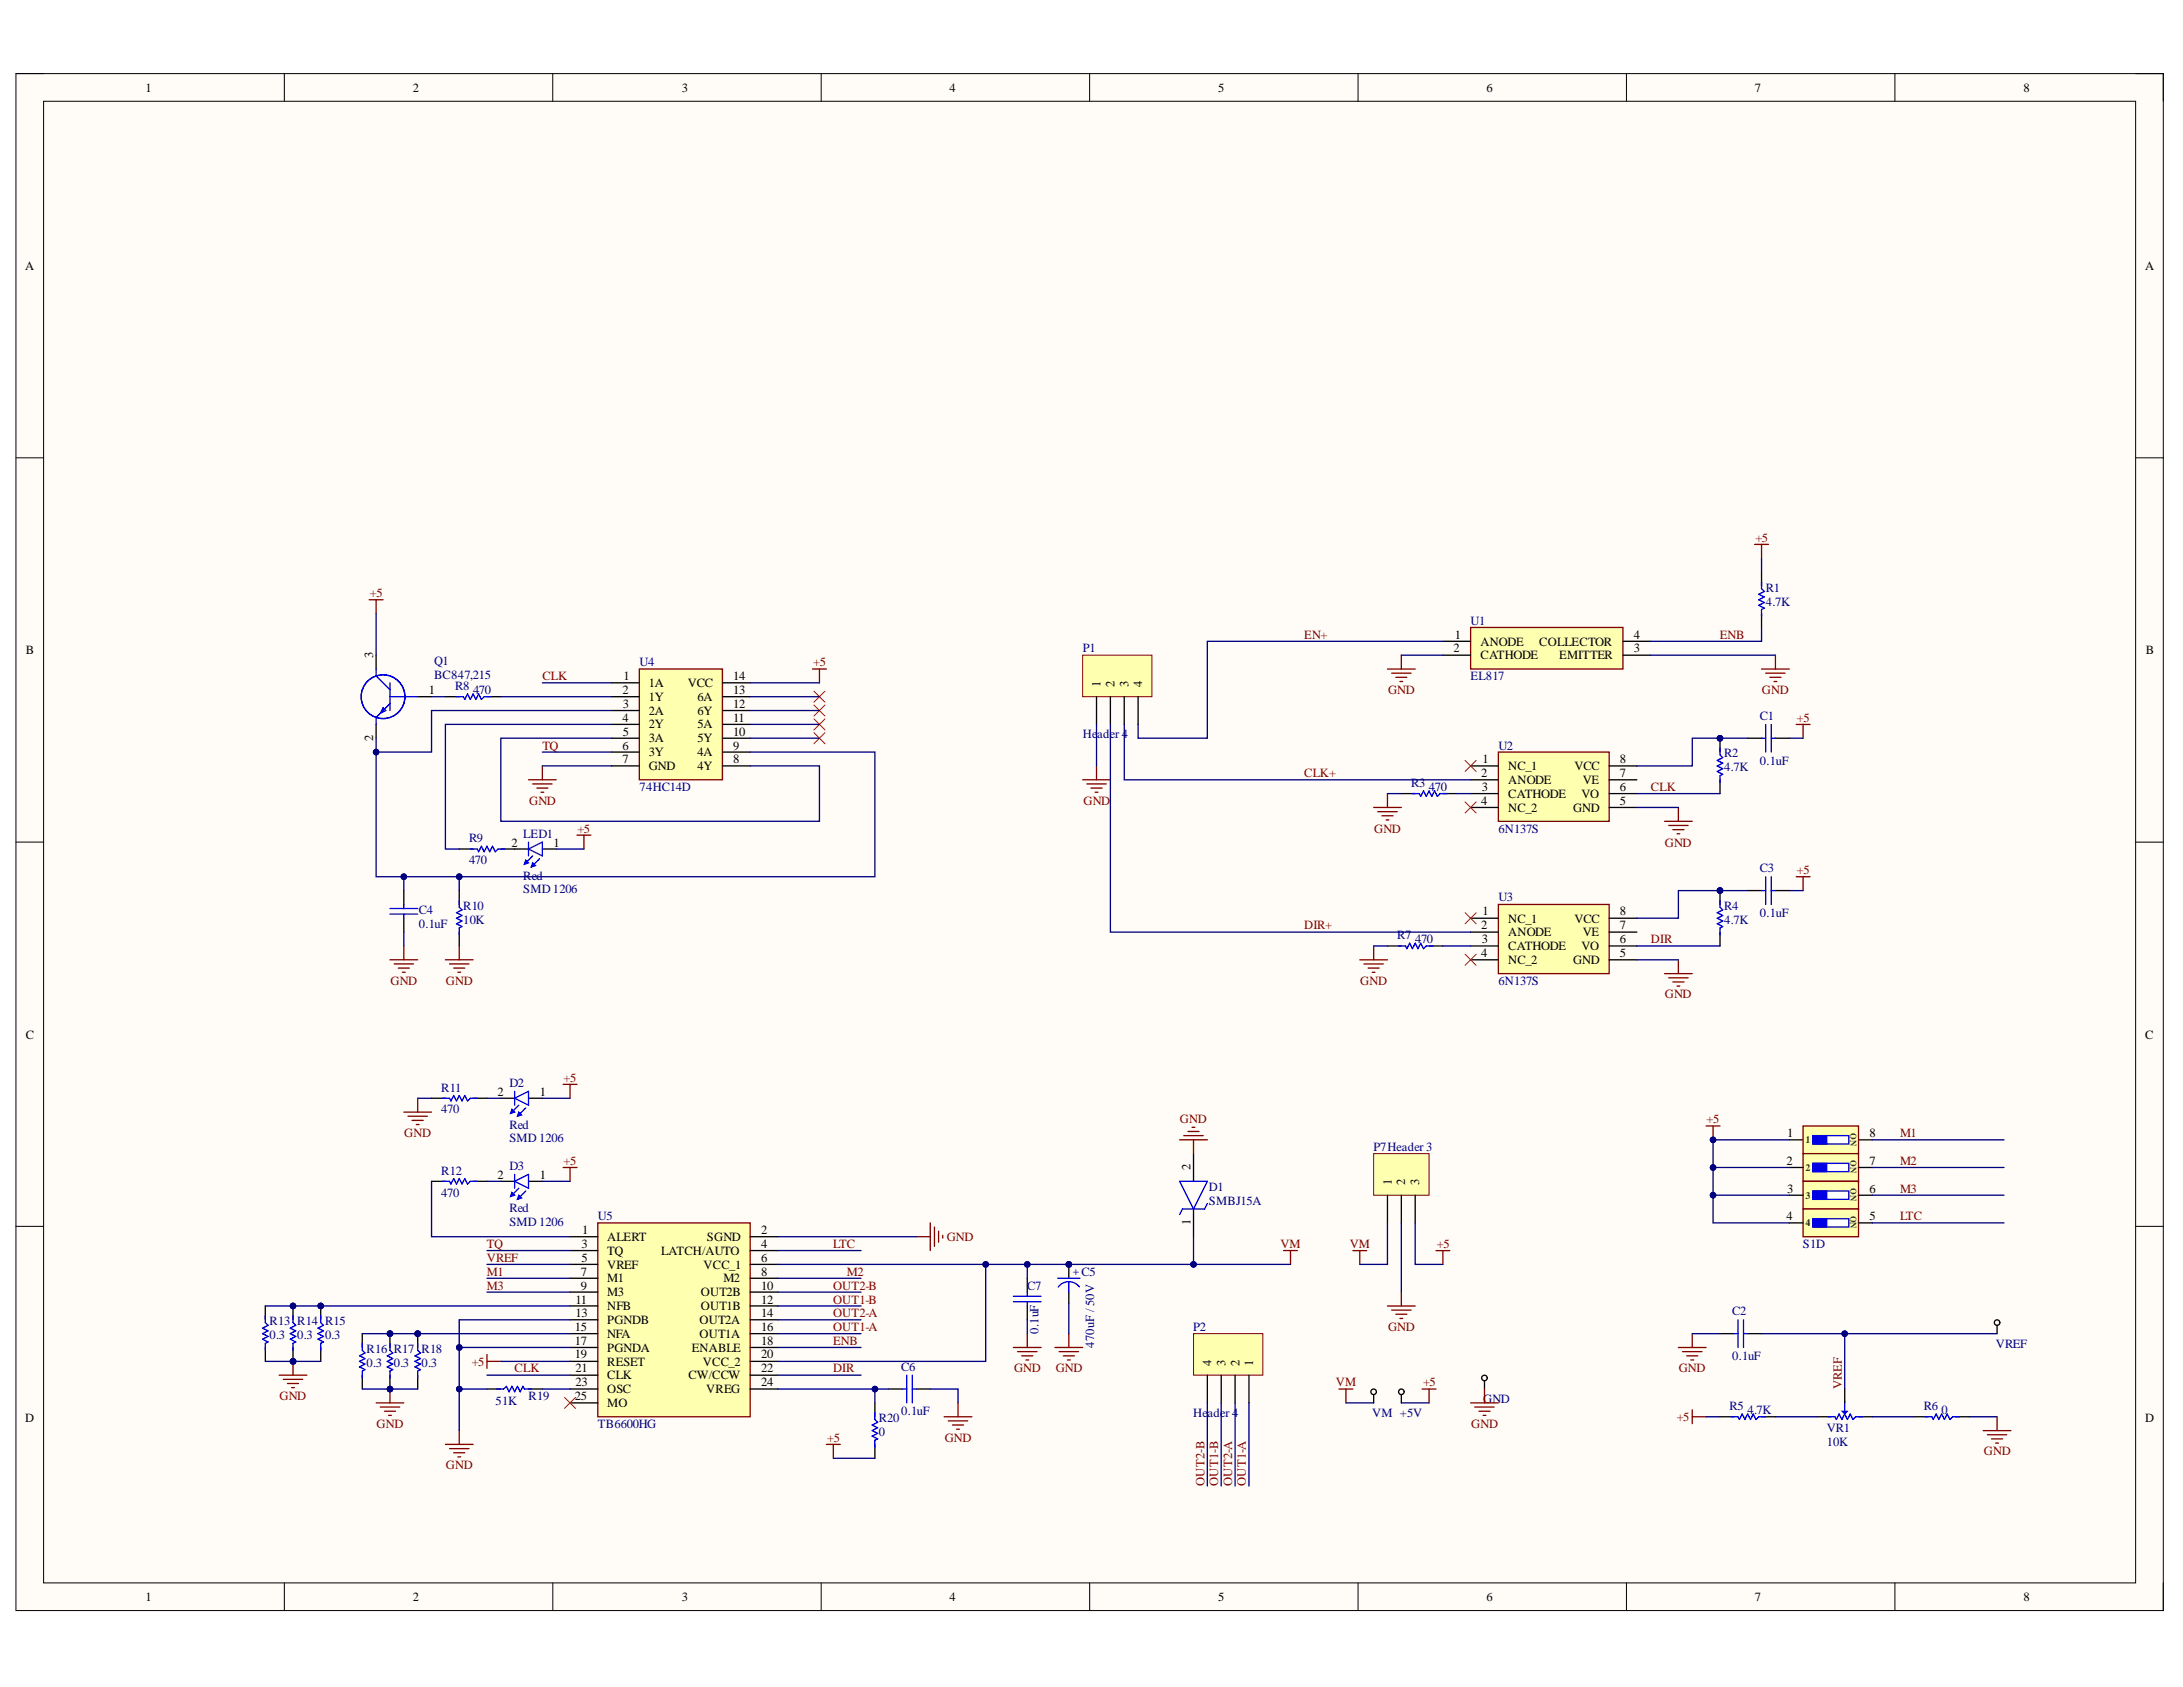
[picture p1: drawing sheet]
<svg xmlns="http://www.w3.org/2000/svg" width="279mm" height="216mm" viewBox="0 0 279 216" stroke-linecap="round" stroke-linejoin="round" font-family="sans-serif">
<defs><g id="words">
<g font-size="1.6">
<text x="18.6" y="11.8">1</text>
<text x="52.8" y="11.8">2</text>
<text x="87.3" y="11.8">3</text>
<text x="121.5" y="11.8">4</text>
<text x="155.9" y="11.8">5</text>
<text x="190.3" y="11.8">6</text>
<text x="224.6" y="11.8">7</text>
<text x="259" y="11.8">8</text>
<text x="3.2" y="34.6">A</text>
<text x="274.6" y="34.6">A</text>
<text x="3.3" y="83.8">B</text>
<text x="186" y="83.5">2</text>
<text x="186.2" y="81.7">1</text>
<text x="189.5" y="82.7">ANODE</text>
<text x="197" y="82.7">COLLECTOR</text>
<text x="209.1" y="81.7">4</text>
<text x="209.1" y="83.5">3</text>
<text x="274.6" y="83.8">B</text>
<text x="47.8" y="84.2" transform="rotate(-90 47.8 84.2)">3</text>
<text x="54.9" y="88.8">1</text>
<text x="79.7" y="88.8">2</text>
<text x="79.8" y="87">1</text>
<text x="83" y="87.9">1A</text>
<text x="83" y="89.7">1Y</text>
<text x="88" y="87.9">VCC</text>
<text x="89.3" y="89.7">6A</text>
<text x="93.9" y="87">14</text>
<text x="93.9" y="88.8">13</text>
<text x="140.9" y="87.9" transform="rotate(-90 140.9 87.9)">1</text>
<text x="142.6" y="87.9" transform="rotate(-90 142.6 87.9)">2</text>
<text x="144.4" y="87.9" transform="rotate(-90 144.4 87.9)">3</text>
<text x="146.2" y="87.9" transform="rotate(-90 146.2 87.9)">4</text>
<text x="189.5" y="84.3">CATHODE</text>
<text x="199.6" y="84.3">EMITTER</text>
<text x="47.8" y="94.8" transform="rotate(-90 47.8 94.8)">2</text>
<text x="79.7" y="92.4">4</text>
<text x="79.7" y="95.9">6</text>
<text x="79.7" y="90.6">3</text>
<text x="79.7" y="94.1">5</text>
<text x="83" y="91.4">2A</text>
<text x="83" y="93.2">2Y</text>
<text x="83" y="95">3A</text>
<text x="89.3" y="91.4">6Y</text>
<text x="89.3" y="93.2">5A</text>
<text x="89.3" y="95">5Y</text>
<text x="93.9" y="90.6">12</text>
<text x="93.9" y="92.4">11</text>
<text x="93.9" y="94.1">10</text>
<text x="93.9" y="95.9">9</text>
<text x="79.7" y="97.7">7</text>
<text x="83" y="96.8">3Y</text>
<text x="83" y="98.5">GND</text>
<text x="89.3" y="96.8">4A</text>
<text x="89.3" y="98.5">4Y</text>
<text x="93.9" y="97.7">8</text>
<text x="189.6" y="99.5">2</text>
<text x="189.7" y="101.2">3</text>
<text x="189.7" y="97.7">1</text>
<text x="193" y="98.5">NC_1</text>
<text x="193" y="100.3">ANODE</text>
<text x="201.5" y="98.5">VCC</text>
<text x="202.6" y="100.3">VE</text>
<text x="207.3" y="97.7">8</text>
<text x="207.3" y="99.5">7</text>
<text x="207.3" y="101.2">6</text>
<text x="189.6" y="103">4</text>
<text x="193" y="102.1">CATHODE</text>
<text x="193" y="103.9">NC_2</text>
<text x="201.3" y="103.9">GND</text>
<text x="202.4" y="102.1">VO</text>
<text x="207.3" y="103">5</text>
<text x="65.4" y="108.3">2</text>
<text x="70.9" y="108.3">1</text>
<text x="189.6" y="118.9">2</text>
<text x="189.7" y="117.1">1</text>
<text x="193" y="118.1">NC_1</text>
<text x="193" y="119.8">ANODE</text>
<text x="201.5" y="118.1">VCC</text>
<text x="202.6" y="119.8">VE</text>
<text x="207.3" y="117.1">8</text>
<text x="207.3" y="118.9">7</text>
<text x="189.6" y="122.5">4</text>
<text x="189.7" y="120.7">3</text>
<text x="193" y="121.6">CATHODE</text>
<text x="193" y="123.4">NC_2</text>
<text x="201.3" y="123.4">GND</text>
<text x="202.4" y="121.6">VO</text>
<text x="207.3" y="120.7">6</text>
<text x="207.3" y="122.5">5</text>
<text x="3.3" y="132.9">C</text>
<text x="274.6" y="132.9">C</text>
<text x="63.7" y="140.2">2</text>
<text x="69.1" y="140.2">1</text>
<text x="152.4" y="149.8" transform="rotate(-90 152.4 149.8)">2</text>
<text x="228.6" y="149.1">2</text>
<text x="228.7" y="145.5">1</text>
<text x="239.3" y="145.5">8</text>
<text x="239.3" y="149.1">7</text>
<text x="63.7" y="150.9">2</text>
<text x="69.1" y="150.9">1</text>
<text x="178.2" y="151.7" transform="rotate(-90 178.2 151.7)">1</text>
<text x="179.9" y="151.7" transform="rotate(-90 179.9 151.7)">2</text>
<text x="181.6" y="151.7" transform="rotate(-90 181.6 151.7)">3</text>
<text x="228.7" y="152.6">3</text>
<text x="239.3" y="152.6">6</text>
<text x="74.4" y="159.7">3</text>
<text x="74.4" y="161.5">5</text>
<text x="74.5" y="157.9">1</text>
<text x="77.7" y="158.8">ALERT</text>
<text x="77.7" y="160.6">TQ</text>
<text x="84.6" y="160.6">LATCH/AUTO</text>
<text x="90.5" y="158.8">SGND</text>
<text x="97.4" y="157.9">2</text>
<text x="97.4" y="159.7">4</text>
<text x="97.4" y="161.5">6</text>
<text x="152.4" y="156.8" transform="rotate(-90 152.4 156.8)">1</text>
<text x="228.6" y="156.2">4</text>
<text x="239.3" y="156.2">5</text>
<text x="73.6" y="166.8">11</text>
<text x="74.3" y="163.3">7</text>
<text x="74.3" y="165">9</text>
<text x="77.7" y="162.3">VREF</text>
<text x="77.7" y="164.1">M1</text>
<text x="77.7" y="165.9">M3</text>
<text x="77.7" y="167.7">NFB</text>
<text x="89.7" y="165.9">OUT2B</text>
<text x="89.7" y="167.7">OUT1B</text>
<text x="90.1" y="162.3">VCC_1</text>
<text x="92.6" y="164.1">M2</text>
<text x="97.4" y="163.3">8</text>
<text x="97.4" y="165">10</text>
<text x="97.4" y="166.8">12</text>
<text x="73.6" y="170.4">15</text>
<text x="73.6" y="172.1">17</text>
<text x="73.6" y="173.8">19</text>
<text x="73.6" y="168.6">13</text>
<text x="77.7" y="169.4">PGNDB</text>
<text x="77.7" y="171.2">NFA</text>
<text x="77.7" y="173">PGNDA</text>
<text x="88.5" y="173">ENABLE</text>
<text x="89.5" y="169.4">OUT2A</text>
<text x="89.5" y="171.2">OUT1A</text>
<text x="97.4" y="168.6">14</text>
<text x="97.4" y="170.4">16</text>
<text x="97.4" y="172.1">18</text>
<text x="97.4" y="173.8">20</text>
<text x="73.6" y="179.2">25</text>
<text x="73.6" y="175.6">21</text>
<text x="73.6" y="177.4">23</text>
<text x="77.7" y="174.8">RESET</text>
<text x="77.7" y="176.5">CLK</text>
<text x="77.7" y="178.3">OSC</text>
<text x="88.1" y="176.5">CW/CCW</text>
<text x="90" y="174.8">VCC_2</text>
<text x="90.4" y="178.3">VREG</text>
<text x="97.4" y="175.6">22</text>
<text x="97.4" y="177.4">24</text>
<text x="155.1" y="174.8" transform="rotate(-90 155.1 174.8)">4</text>
<text x="156.9" y="174.8" transform="rotate(-90 156.9 174.8)">3</text>
<text x="158.6" y="174.8" transform="rotate(-90 158.6 174.8)">2</text>
<text x="160.4" y="174.8" transform="rotate(-90 160.4 174.8)">1</text>
<text x="3.2" y="182">D</text>
<text x="77.7" y="180.1">MO</text>
<text x="274.6" y="182">D</text>
<text x="18.6" y="204.9">1</text>
<text x="52.8" y="204.9">2</text>
<text x="87.3" y="204.9">3</text>
<text x="121.5" y="204.9">4</text>
<text x="155.9" y="204.9">5</text>
<text x="190.3" y="204.9">6</text>
<text x="224.6" y="204.9">7</text>
<text x="259" y="204.9">8</text>
</g>
<g font-size="1.6" fill="#800000">
<text x="224.7" y="69.3">+5</text>
<text x="47.4" y="76.4">+5</text>
<text x="166.9" y="81.7">EN+</text>
<text x="220.1" y="81.7">ENB</text>
<text x="69.4" y="87">CLK</text>
<text x="104.1" y="85.3">+5</text>
<text x="177.7" y="88.8">GND</text>
<text x="225.5" y="88.8">GND</text>
<text x="69.4" y="95.9">TQ</text>
<text x="230" y="92.4">+5</text>
<text x="166.9" y="99.5">CLK+</text>
<text x="211.3" y="101.2">CLK</text>
<text x="67.7" y="103">GND</text>
<text x="73.9" y="106.6">+5</text>
<text x="138.7" y="103">GND</text>
<text x="175.9" y="106.6">GND</text>
<text x="213.1" y="108.3">GND</text>
<text x="230" y="111.9">+5</text>
<text x="166.9" y="118.9">DIR+</text>
<text x="211.3" y="120.7">DIR</text>
<text x="50" y="126">GND</text>
<text x="57.1" y="126">GND</text>
<text x="174.1" y="126">GND</text>
<text x="213.1" y="127.8">GND</text>
<text x="72.1" y="138.4">+5</text>
<text x="151" y="143.8">GND</text>
<text x="218.4" y="143.8">+5</text>
<text x="51.7" y="145.5">GND</text>
<text x="72.1" y="149.1">+5</text>
<text x="243.2" y="145.5">M1</text>
<text x="243.2" y="149.1">M2</text>
<text x="243.2" y="152.6">M3</text>
<text x="62.3" y="159.7">TQ</text>
<text x="62.3" y="161.5">VREF</text>
<text x="106.6" y="159.7">LTC</text>
<text x="121.2" y="158.8">GND</text>
<text x="163.9" y="159.7">VM</text>
<text x="172.7" y="159.7">VM</text>
<text x="183.9" y="159.7">+5</text>
<text x="243.2" y="156.2">LTC</text>
<text x="62.3" y="163.3">M1</text>
<text x="62.3" y="165">M3</text>
<text x="106.6" y="166.8">OUT1-B</text>
<text x="106.6" y="165">OUT2-B</text>
<text x="108.4" y="163.3">M2</text>
<text x="106.6" y="172.1">ENB</text>
<text x="106.6" y="170.4">OUT1-A</text>
<text x="106.6" y="168.6">OUT2-A</text>
<text x="177.7" y="170.4">GND</text>
<text x="35.8" y="179.2">GND</text>
<text x="60.4" y="174.8">+5</text>
<text x="65.9" y="175.6">CLK</text>
<text x="106.6" y="175.6">DIR</text>
<text x="129.8" y="175.6">GND</text>
<text x="135.1" y="175.6">GND</text>
<text x="171" y="177.4">VM</text>
<text x="182.1" y="177.4">+5</text>
<text x="214.9" y="175.6">GND</text>
<text x="235.7" y="177.7" transform="rotate(-90 235.7 177.7)">VREF</text>
<text x="48.2" y="182.7">GND</text>
<text x="105.9" y="184.5">+5</text>
<text x="120.9" y="184.5">GND</text>
<text x="188.3" y="182.7">GND</text>
<text x="214.6" y="181.9">+5</text>
<text x="57.1" y="188">GND</text>
<text x="154.1" y="190.1" transform="rotate(-90 154.1 190.1)">OUT2-B</text>
<text x="155.9" y="190.1" transform="rotate(-90 155.9 190.1)">OUT1-B</text>
<text x="157.7" y="190.1" transform="rotate(-90 157.7 190.1)">OUT2-A</text>
<text x="159.5" y="190.1" transform="rotate(-90 159.5 190.1)">OUT1-A</text>
<text x="253.9" y="186.3">GND</text>
</g>
<g font-size="1.6" fill="#000080">
<text x="226" y="77.5">4.7K</text>
<text x="226" y="75.7">R1</text>
<text x="138.6" y="83.5">P1</text>
<text x="188.2" y="80">U1</text>
<text x="55.6" y="85.1">Q1</text>
<text x="55.6" y="86.9">BC847,215</text>
<text x="58.3" y="88.3">R8</text>
<text x="60.5" y="88.8">470</text>
<text x="81.9" y="85.3">U4</text>
<text x="188.2" y="87">EL817</text>
<text x="138.6" y="94.5">He</text>
<text x="140.4" y="94.5">ader 4</text>
<text x="191.8" y="95.9">U2</text>
<text x="225.3" y="92.2">C1</text>
<text x="81.9" y="101.2">74HC14D</text>
<text x="180.6" y="100.7">R3</text>
<text x="182.9" y="101.2">470</text>
<text x="220.7" y="98.7">4.7K</text>
<text x="220.7" y="96.9">R2</text>
<text x="225.3" y="97.9">0.1uF</text>
<text x="60" y="107.8">R9</text>
<text x="67" y="107.2">LED1</text>
<text x="191.8" y="106.6">6N137S</text>
<text x="60" y="110.6">470</text>
<text x="67" y="112.6">Red</text>
<text x="225.3" y="111.6">C3</text>
<text x="53.6" y="118.7">0.1uF</text>
<text x="53.6" y="117">C4</text>
<text x="59.3" y="118.2">10K</text>
<text x="59.3" y="116.5">R10</text>
<text x="67" y="114.3">SMD1206</text>
<text x="191.8" y="115.4">U3</text>
<text x="220.7" y="118.2">4.7K</text>
<text x="220.7" y="116.5">R4</text>
<text x="225.3" y="117.4">0.1uF</text>
<text x="178.8" y="120.2">R7</text>
<text x="181.1" y="120.7">470</text>
<text x="191.8" y="126">6N137S</text>
<text x="56.5" y="142.5">470</text>
<text x="56.5" y="139.7">R11</text>
<text x="65.2" y="139.1">D2</text>
<text x="65.2" y="149.8">D3</text>
<text x="65.2" y="144.4">Red</text>
<text x="65.2" y="146.2">SMD1206</text>
<text x="175.8" y="147.3">P7Header 3</text>
<text x="230.8" y="149.1">S1A</text>
<text x="56.5" y="153.1">470</text>
<text x="56.5" y="150.3">R12</text>
<text x="65.2" y="155.1">Red</text>
<text x="154.7" y="152.5">D1</text>
<text x="154.7" y="154.2">SMBJ15A</text>
<text x="230.8" y="152.6">S1B</text>
<text x="65.2" y="156.9">SMD1206</text>
<text x="76.5" y="156.2">U5</text>
<text x="230.8" y="156.2">S1C</text>
<text x="230.8" y="159.7">S1D</text>
<text x="131.5" y="165">C7</text>
<text x="34.5" y="171.4">0.3</text>
<text x="34.5" y="169.6">R13 R14 R15</text>
<text x="38.1" y="171.4">0.3</text>
<text x="41.6" y="171.4">0.3</text>
<text x="46.9" y="173.2">R16 R17 R18</text>
<text x="132.9" y="170.7" transform="rotate(-90 132.9 170.7)">0.1uF</text>
<text x="140" y="172.5" transform="rotate(-90 140 172.5)">470uF / 50V</text>
<text x="152.7" y="170.4">P2</text>
<text x="221.7" y="168.3">C2</text>
<text x="255.4" y="172.5">VREF</text>
<text x="46.9" y="174.9">0.3</text>
<text x="50.4" y="174.9">0.3</text>
<text x="53.9" y="174.9">0.3</text>
<text x="63.4" y="179.8">51K</text>
<text x="67.6" y="179.2">R19</text>
<text x="115.3" y="175.4">C6</text>
<text x="189.8" y="179.6">GND</text>
<text x="221.7" y="174.1">0.1uF</text>
<text x="76.5" y="182.7">TB6600HG</text>
<text x="112.5" y="183.8">0</text>
<text x="112.5" y="182">R20</text>
<text x="115.3" y="181.1">0.1uF</text>
<text x="152.7" y="181.4">He</text>
<text x="154.6" y="181.4">ader 4</text>
<text x="175.6" y="181.4">VM +5V</text>
<text x="221.4" y="180.4">R5</text>
<text x="223.7" y="180.9">4.7K</text>
<text x="233.8" y="185.1">10K</text>
<text x="233.8" y="183.3">VR1</text>
<text x="246.2" y="180.4">R6</text>
<text x="248.5" y="180.9">0</text>
</g>
<text font-size="1.4" fill="#00f" x="137.3" y="163.2">+ C5</text>
<g font-size="1.3" fill="#008000">
<text x="231.1" y="146.3">1</text>
<text x="231.1" y="149.8">2</text>
<text x="231.1" y="153.4">3</text>
<text x="231.1" y="156.9">4</text>
</g>
<g font-size="1.1" fill="#008000">
<text x="236.8" y="145" transform="rotate(90 236.8 145)">ON</text>
<text x="236.8" y="148.5" transform="rotate(90 236.8 148.5)">ON</text>
<text x="236.8" y="152" transform="rotate(90 236.8 152)">ON</text>
<text x="236.8" y="155.6" transform="rotate(90 236.8 155.6)">ON</text>
</g>
</g></defs>
<path d="M2 9.4h274.9v196.7h-274.9z" fill-rule="evenodd" fill="#fffcf8"/>
<path d="M2 9.4h274.9v196.7h-274.9z" fill="none" stroke="#000" stroke-width=".13"/>
<path d="M5.6 13h267.7v189.6h-267.7z" fill-rule="evenodd" fill="#fffcf8"/>
<g fill="none" stroke="#000" stroke-width=".13">
<path d="M2 9.4h3.6M5.6 13h267.7v189.6h-267.7zM36.4 9.4v3.6M70.7 9.4v3.6M105.1 9.4v3.6M139.5 9.4v3.6M173.8 9.4v3.6M208.2 9.4v3.6M242.5 9.4v3.6M273.3 9.4h3.6v3.6M2 58.6h3.6M273.3 58.6h3.6"/>
<path d="M2 107.8h3.6M273.3 107.8h3.6M2 156.9h3.6M273.3 156.9h3.6M36.4 202.6v3.5M70.8 202.6v3.5M105.1 202.6v3.5M139.5 202.6v3.5M173.8 202.6v3.5M208.2 202.6v3.5M242.5 202.6v3.5M276.9 202.6v3.5"/>
</g>
<path d="M76.5 156.5h19.5v24.8h-19.5z" fill-rule="evenodd" fill="#ffffb0"/>
<path d="M76.5 156.5h19.5v24.8h-19.5z" fill="none" stroke="#800000" stroke-width=".17"/>
<g fill="none" stroke="#000" stroke-width=".17">
<path d="M73 158.3h3.5M96 158.3h3.6M73 160h3.5M73 161.8h3.5M73 163.6h3.5M73 165.4h3.5M73 167.1h3.5M73 168.9h3.5M73 170.7h3.5M73 172.4h3.5M73 174.2h3.5M73 176h3.5"/>
<path d="M73 177.8h3.5M73 179.5h3.5M96 160h3.6M96 161.8h3.6M96 163.6h3.6M96 165.4h3.6M96 167.1h3.6M96 168.9h3.6M96 170.7h3.6M96 172.4h3.6M96 174.2h3.6M96 176h3.6"/>
<path d="M96 177.8h3.6"/>
</g>
<path d="M81.8 85.6h10.7v14.2h-10.7z" fill-rule="evenodd" fill="#ffffb0"/>
<path d="M47.3 76.8h1.7M48.1 76.8v1.7M81.8 85.6h10.7v14.2h-10.7z" fill="none" stroke="#800000" stroke-width=".17"/>
<g fill="none" stroke="#000" stroke-width=".17">
<path d="M48.1 83.8v1.8M48.1 92.7v1.8M53.5 89.2h1.7M57 89.2h1.8M62.3 89.2h1.8M78.3 87.4h3.5M78.3 89.2h3.5M78.3 90.9h3.5M78.3 92.7h3.5M78.3 94.5h3.5M78.3 96.3h3.5M78.3 98h3.5"/>
<path d="M92.5 87.4h3.5M92.5 89.2h3.5M92.5 90.9h3.5M92.5 92.7h3.5M92.5 94.5h3.5M92.5 96.3h3.5M92.5 98h3.5M58.8 108.7h1.8M64.1 108.7h3.5M69.4 108.7h1.8"/>
</g>
<g fill="none" stroke="#00f" stroke-width=".17">
<path d="M48.1 85.6v.9l1.8 1.8M49 90.6l.4 .3-.7 .4zM49.9 87.4v3.5M49.9 90l-1.8 1.8v.9M49.9 89.2h3.6M58.4 89.2h.9l.2 .3 .3-.7 .4 .7 .4-.7 .3 .7 .4-.7 .3 .7 .4-.3h.9M60.2 108.7h.9l.2 .3 .3-.7 .4 .7 .3-.7 .4 .7 .3-.7 .4 .7 .3-.3h.9M67.6 107.8v1.7M67.6 108.7l1.8-.9v1.7zM68.2 109.5l-1.1 1.1"/>
<circle cx="49" cy="89.2" r="2.8"/>
</g>
<path d="M67.3 110.1l.3 .3-.5 .2z" fill="#00f"/>
<path d="M67.3 110.1l.3 .3-.5 .2zM69.1 109.9l-1.1 1.1" fill="none" stroke="#00f" stroke-width=".17"/>
<path d="M68.2 110.4l.3 .4-.5 .2z" fill="#00f"/>
<path d="M49.9 117h3.6M49.9 116.3h3.6M51.7 115.7v.6M51.7 117v.5M58.8 115.2v.9l.3 .4-.7 .3 .7 .4-.7 .3 .7 .4-.7 .3 .7 .4-.3 .2v.8M68.2 110.4l.3 .4-.5 .2z" fill="none" stroke="#00f" stroke-width=".17"/>
<g fill="none" stroke="#800000" stroke-width=".17">
<path d="M67.6 99.8h3.6M69.4 98v1.8M104 85.6h1.8M104.9 85.6v1.8M68.2 100.3h2.5M68.7 100.9h1.4M69.2 101.4h.4M73.8 106.9h1.8M74.7 106.9v1.8M49.9 122.8h3.6M50.4 123.4h2.5M51 123.9h1.4"/>
<path d="M51.5 124.4h.4M51.7 121.1v1.7M57 122.8h3.6M57.5 123.4h2.5M58.1 123.9h1.4M58.6 124.4h.4M58.8 121.1v1.7"/>
</g>
<path d="M104.2 88.5l1.4 1.4M104.2 90.2l1.4 1.4M104.2 92l1.4 1.4M104.2 93.8l1.4 1.4M105.6 88.5l-1.4 1.4M105.6 90.2l-1.4 1.4M105.6 92l-1.4 1.4M105.6 93.8l-1.4 1.4" fill="none" stroke="#f00" stroke-width=".13"/>
<path d="M51.7 114v1.7M51.7 117.5v1.8M58.8 114v1.7M58.8 119.3v1.8" fill="none" stroke="#000" stroke-width=".17"/>
<path d="M191.8 115.8h14.2v8.8h-14.2z" fill-rule="evenodd" fill="#ffffb0"/>
<path d="M191.8 115.8h14.2v8.8h-14.2z" fill="none" stroke="#800000" stroke-width=".17"/>
<path d="M188.2 117.5h3.6M188.2 119.3h3.6M206 117.5h3.5M206 119.3h3.5M188.2 121.1h3.6M188.2 122.8h3.6M206 121.1h3.5M206 122.8h3.5" fill="none" stroke="#000" stroke-width=".17"/>
<path d="M191.8 96.3h14.2v8.8h-14.2z" fill-rule="evenodd" fill="#ffffb0"/>
<path d="M191.8 96.3h14.2v8.8h-14.2zM213 105.1h3.6M213.6 105.6h2.5M214.1 106.2h1.4M214.6 106.7h.4M214.8 103.3v1.8M213 124.6h3.6M213.6 125.1h2.5M214.1 125.7h1.4M214.6 126.2h.4M214.8 122.8v1.8" fill="none" stroke="#800000" stroke-width=".17"/>
<path d="M188.2 98h3.6M188.2 99.8h3.6M206 98h3.5M206 99.8h3.5M179.4 101.6h1.7M184.7 101.6h1.7M188.2 101.6h3.6M188.2 103.3h3.6M206 101.6h3.5M206 103.3h3.5M177.6 121.1h1.8M182.9 121.1h1.8" fill="none" stroke="#000" stroke-width=".17"/>
<path d="M187.5 97.3l1.4 1.4M188.9 97.3l-1.4 1.4M187.5 102.6l1.4 1.4M187.5 116.8l1.4 1.4M188.9 102.6l-1.4 1.4M188.9 116.8l-1.4 1.4M187.5 122.1l1.4 1.4M188.9 122.1l-1.4 1.4" fill="none" stroke="#f00" stroke-width=".13"/>
<path d="M180.8 101.6h.9l.1 .3 .4-.7 .3 .7 .4-.7 .4 .7 .3-.7 .4 .7 .3-.3h.9M179 121.1h.9l.2 .3 .3-.7 .4 .7 .3-.7 .4 .7 .3-.7 .4 .7 .3-.3h.9" fill="none" stroke="#00f" stroke-width=".17"/>
<circle cx="220.1" cy="114" r=".35" fill="#000080"/>
<circle cx="220.1" cy="114" r=".35" fill="none" stroke="#000080" stroke-width=".13"/>
<path d="M220.1 114v1.8" fill="none" stroke="#000" stroke-width=".17"/>
<circle cx="220.1" cy="114" r=".35" fill="#000080"/>
<circle cx="220.1" cy="114" r=".35" fill="none" stroke="#000080" stroke-width=".13"/>
<path d="M220.1 119.3v1.8" fill="none" stroke="#000" stroke-width=".17"/>
<path d="M220.1 115.2v.9l.4 .4-.7 .3 .7 .4-.7 .3 .7 .4-.7 .3 .7 .4-.4 .2v.8" fill="none" stroke="#00f" stroke-width=".17"/>
<circle cx="220.1" cy="94.5" r=".35" fill="#000080"/>
<circle cx="220.1" cy="94.5" r=".35" fill="none" stroke="#000080" stroke-width=".13"/>
<path d="M220.1 94.5v1.8" fill="none" stroke="#000" stroke-width=".17"/>
<circle cx="220.1" cy="94.5" r=".35" fill="#000080"/>
<circle cx="220.1" cy="94.5" r=".35" fill="none" stroke="#000080" stroke-width=".13"/>
<path d="M220.1 99.8v1.8M223.7 94.5h1.8M227.2 94.5h1.8M223.7 114h1.8M227.2 114h1.8" fill="none" stroke="#000" stroke-width=".17"/>
<path d="M220.1 95.7v.9l.4 .4-.7 .3 .7 .4-.7 .3 .7 .4-.7 .3 .7 .4-.4 .2v.8M225.5 94.5h.5M226 92.7v3.6M226.7 92.7v3.6M226.7 94.5h.5M225.5 114h.5M226 112.2v3.6M226.7 112.2v3.6M226.7 114h.5" fill="none" stroke="#00f" stroke-width=".17"/>
<path d="M229.9 92.7h1.8M230.8 92.7v1.8M229.9 112.2h1.8M230.8 112.2v1.8" fill="none" stroke="#800000" stroke-width=".17"/>
<path d="M188.2 80.3h19.5v5.3h-19.5z" fill-rule="evenodd" fill="#ffffb0"/>
<path d="M224.6 69.7h1.7M225.5 69.7v1.7M188.2 80.3h19.5v5.3h-19.5zM225.5 85.6h3.5M226 86.2h2.5M226.5 86.7h1.4M227.1 87.2h.3M227.2 83.8v1.8M218.4 144.1h1.7M219.3 144.1v1.8" fill="none" stroke="#800000" stroke-width=".17"/>
<path d="M225.5 73.2v1.8M225.5 78.5v1.8M184.7 82.1h3.5M184.7 83.8h3.5M207.7 82.1h3.6M207.7 83.8h3.6" fill="none" stroke="#000" stroke-width=".17"/>
<path d="M225.5 74.5v.8l.3 .4-.7 .4 .7 .3-.7 .4 .7 .3-.7 .4 .7 .3-.3 .2v.9" fill="none" stroke="#00f" stroke-width=".17"/>
<circle cx="219.2" cy="145.9" r=".35" fill="#000080"/>
<circle cx="219.2" cy="145.9" r=".35" fill="none" stroke="#000080" stroke-width=".13"/>
<path d="M232.6 181.3h1.7M237.9 181.3h1.7" fill="none" stroke="#000" stroke-width=".17"/>
<path d="M236.1 179.4v1.2M234 181.3h.9l.1 .4 .4-.7 .3 .7 .4-.7 .4 .7 .3-.7 .4 .7 .3-.4h.9" fill="none" stroke="#00f" stroke-width=".17"/>
<path d="M235.7 180.6h.8l-.4 .4z" fill="#00f"/>
<path d="M235.7 180.6h.8l-.4 .4z" fill="none" stroke="#00f" stroke-width=".13"/>
<path d="M64.1 151.2h1.8M67.6 151.2h1.8M220.1 170.7h1.8M223.7 170.7h1.8M236.1 177.8v1.7M220.1 181.3h1.8M225.5 181.3h1.7M245 181.3h1.7M250.3 181.3h1.8" fill="none" stroke="#000" stroke-width=".17"/>
<path d="M65.9 150.3v1.8M65.9 151.2l1.7-.9v1.8zM66.4 152.1l-1.1 1M221.9 170.7h.5M222.4 168.9v3.6M223.2 168.9v3.6M223.2 170.7h.5M221.6 181.3h.8l.2 .4 .4-.7 .3 .7 .4-.7 .3 .7 .4-.7 .4 .7 .3-.4h.9M246.4 181.3h.9l.1 .4 .4-.7 .4 .7 .3-.7 .4 .7 .3-.7 .4 .7 .3-.4h.9" fill="none" stroke="#00f" stroke-width=".17"/>
<path d="M214.8 172.5h3.6M215.4 173h2.4M215.9 173.5h1.4M216.4 174h.4M216.6 170.7v1.8M216.6 180.4v1.8M216.6 181.3h1.8M253.8 183.1h3.6M254.4 183.6h2.4M254.9 184.1h1.4M255.4 184.7h.4M255.6 181.3v1.8" fill="none" stroke="#800000" stroke-width=".17"/>
<path d="M65.5 152.6l.4 .4-.6 .1z" fill="#00f"/>
<path d="M65.5 152.6l.4 .4-.6 .1zM67.3 152.4l-1.1 1.1" fill="none" stroke="#00f" stroke-width=".17"/>
<path d="M66.4 153l.4 .3-.6 .2z" fill="#00f"/>
<path d="M56.6 151.2h.9l.2 .3 .4-.7 .3 .7 .4-.7 .3 .7 .4-.7 .3 .7 .4-.3h.9M66.4 153l.4 .3-.6 .2z" fill="none" stroke="#00f" stroke-width=".17"/>
<path d="M55.2 151.2h1.8M60.6 151.2h1.7" fill="none" stroke="#000" stroke-width=".17"/>
<path d="M72.1 149.4h1.7M73 149.4v1.8" fill="none" stroke="#800000" stroke-width=".17"/>
<circle cx="41" cy="167.1" r=".35" fill="#000080"/>
<circle cx="41" cy="167.1" r=".35" fill="none" stroke="#000080" stroke-width=".13"/>
<path d="M41 167.1v1.8" fill="none" stroke="#000" stroke-width=".17"/>
<circle cx="41" cy="167.1" r=".35" fill="#000080"/>
<circle cx="41" cy="167.1" r=".35" fill="none" stroke="#000080" stroke-width=".13"/>
<path d="M41.1 172.5v1.7" fill="none" stroke="#000" stroke-width=".17"/>
<path d="M41 168.4v.9l.4 .3-.7 .4 .7 .3-.7 .4 .7 .3-.7 .4 .7 .3-.4 .2 .1 .9" fill="none" stroke="#00f" stroke-width=".17"/>
<circle cx="37.5" cy="167.1" r=".35" fill="#000080"/>
<circle cx="37.5" cy="167.1" r=".35" fill="none" stroke="#000080" stroke-width=".13"/>
<circle cx="37.5" cy="174.2" r=".35" fill="#000080"/>
<circle cx="37.5" cy="174.2" r=".35" fill="none" stroke="#000080" stroke-width=".13"/>
<path d="M37.5 167.1v1.8" fill="none" stroke="#000" stroke-width=".17"/>
<circle cx="37.5" cy="167.1" r=".35" fill="#000080"/>
<circle cx="37.5" cy="167.1" r=".35" fill="none" stroke="#000080" stroke-width=".13"/>
<path d="M37.5 172.5v1.7" fill="none" stroke="#000" stroke-width=".17"/>
<circle cx="37.5" cy="174.2" r=".35" fill="#000080"/>
<circle cx="37.5" cy="174.2" r=".35" fill="none" stroke="#000080" stroke-width=".13"/>
<path d="M34 168.4v.9l.3 .3-.7 .4 .7 .3-.7 .4 .7 .3-.7 .4 .7 .3-.3 .2v.9M37.5 168.4v.9l.4 .3-.8 .4 .8 .3-.8 .4 .8 .3-.8 .4 .8 .3-.4 .2v.9" fill="none" stroke="#00f" stroke-width=".17"/>
<path d="M34 167.1v1.8M34 172.5v1.7" fill="none" stroke="#000" stroke-width=".17"/>
<path d="M35.7 176h3.6M36.3 176.5h2.4M36.8 177.1h1.4M37.3 177.6h.4M37.5 174.2v1.8" fill="none" stroke="#800000" stroke-width=".17"/>
<circle cx="37.5" cy="174.2" r=".35" fill="#000080"/>
<circle cx="37.5" cy="174.2" r=".35" fill="none" stroke="#000080" stroke-width=".13"/>
<path d="M57 184.9h3.6M57.5 185.4h2.5M58.1 185.9h1.4M58.6 186.4h.4M58.8 183.1v1.8" fill="none" stroke="#800000" stroke-width=".17"/>
<circle cx="53.5" cy="170.7" r=".36" fill="#000080"/>
<circle cx="53.5" cy="170.7" r=".36" fill="none" stroke="#000080" stroke-width=".13"/>
<path d="M53.5 170.7v1.7" fill="none" stroke="#000" stroke-width=".17"/>
<circle cx="53.5" cy="170.7" r=".36" fill="#000080"/>
<circle cx="53.5" cy="170.7" r=".36" fill="none" stroke="#000080" stroke-width=".13"/>
<path d="M53.5 176v1.8" fill="none" stroke="#000" stroke-width=".17"/>
<path d="M53.5 171.9v.9l.3 .4-.7 .3 .7 .4-.7 .3 .7 .4-.7 .3 .7 .4-.3 .2v.9" fill="none" stroke="#00f" stroke-width=".17"/>
<circle cx="49.9" cy="170.7" r=".36" fill="#000080"/>
<circle cx="49.9" cy="170.7" r=".36" fill="none" stroke="#000080" stroke-width=".13"/>
<circle cx="49.9" cy="177.8" r=".35" fill="#000080"/>
<circle cx="49.9" cy="177.8" r=".35" fill="none" stroke="#000080" stroke-width=".13"/>
<path d="M49.9 170.7v1.7" fill="none" stroke="#000" stroke-width=".17"/>
<circle cx="49.9" cy="170.7" r=".36" fill="#000080"/>
<circle cx="49.9" cy="170.7" r=".36" fill="none" stroke="#000080" stroke-width=".13"/>
<path d="M49.9 176v1.8" fill="none" stroke="#000" stroke-width=".17"/>
<circle cx="49.9" cy="177.8" r=".35" fill="#000080"/>
<circle cx="49.9" cy="177.8" r=".35" fill="none" stroke="#000080" stroke-width=".13"/>
<path d="M46.4 171.9v.9l.3 .4-.7 .3 .7 .4-.7 .3 .7 .4-.7 .3 .7 .4-.3 .2v.9M49.9 171.9v.9l.4 .4-.7 .3 .7 .4-.7 .3 .7 .4-.7 .3 .7 .4-.4 .2v.9" fill="none" stroke="#00f" stroke-width=".17"/>
<path d="M46.4 170.7v1.7M46.4 176v1.8" fill="none" stroke="#000" stroke-width=".17"/>
<path d="M48.1 179.5h3.6M49.9 177.8v1.7M48.7 180.1h2.5M49.2 180.6h1.4M49.7 181.1h.4" fill="none" stroke="#800000" stroke-width=".17"/>
<circle cx="49.9" cy="177.8" r=".35" fill="#000080"/>
<circle cx="49.9" cy="177.8" r=".35" fill="none" stroke="#000080" stroke-width=".13"/>
<g fill="none" stroke="#800000" stroke-width=".17">
<path d="M117.3 158.3h1.8M119.1 156.5v3.5M119.6 157v2.5M120.1 157.6v1.4M120.7 158.1v.4M62.3 173.3v1.8M62.3 174.2h1.8M122.6 179.5v1.8M135 172.4h3.6M135.6 173h2.4M136.1 173.5h1.4M136.6 174h.4"/>
<path d="M136.8 170.7v1.7M105.8 184.9h1.7M106.7 184.9v1.7M120.8 181.3h3.6M121.4 181.8h2.5M121.9 182.4h1.4M122.4 182.9h.4"/>
</g>
<path d="M72.3 178.8l1.4 1.4M73.7 178.8l-1.4 1.4" fill="none" stroke="#f00" stroke-width=".13"/>
<path d="M112 179.5v1.8M113.7 177.8h1.8M117.3 177.8h1.8M112 184.9v1.7" fill="none" stroke="#000" stroke-width=".17"/>
<path d="M115.5 177.8h.6M116.1 176v3.5M116.8 176v3.5M116.8 177.8h.5M112 180.8v.9l.3 .3-.7 .4 .7 .3-.7 .4 .7 .3-.7 .4 .7 .3-.3 .2v.9" fill="none" stroke="#00f" stroke-width=".17"/>
<circle cx="136.8" cy="161.8" r=".35" fill="#000080"/>
<circle cx="136.8" cy="161.8" r=".35" fill="none" stroke="#000080" stroke-width=".13"/>
<path d="M138.1 164.7a1.69 1.69 0 0 0-2.7 0" fill="none" stroke="#00f" stroke-width=".17"/>
<path d="M136.8 161.8v1.8" fill="none" stroke="#000" stroke-width=".17"/>
<circle cx="136.8" cy="161.8" r=".35" fill="#000080"/>
<circle cx="136.8" cy="161.8" r=".35" fill="none" stroke="#000080" stroke-width=".13"/>
<path d="M64.1 140.6h1.8M67.6 140.6h1.8M136.8 165.4v1.4" fill="none" stroke="#000" stroke-width=".17"/>
<path d="M65.9 139.7v1.7M65.9 140.6l1.7-.9v1.7zM66.4 141.4l-1.1 1.1M135.4 163.6h2.8M136.8 164.1v1.3" fill="none" stroke="#00f" stroke-width=".17"/>
<path d="M177.6 167.1h3.5M178.1 167.7h2.5M178.6 168.2h1.5M179.2 168.7h.3M179.4 165.4v1.7" fill="none" stroke="#800000" stroke-width=".17"/>
<path d="M65.5 142l.4 .3-.6 .2z" fill="#00f"/>
<path d="M65.5 142l.4 .3-.6 .2zM67.3 141.8l-1.1 1.1" fill="none" stroke="#00f" stroke-width=".17"/>
<path d="M66.4 142.3l.4 .4-.6 .2z" fill="#00f"/>
<path d="M56.6 140.6h.9l.2 .3 .4-.7 .3 .7 .4-.7 .3 .7 .4-.7 .3 .7 .4-.3h.9M66.4 142.3l.4 .4-.6 .2z" fill="none" stroke="#00f" stroke-width=".17"/>
<path d="M55.2 140.6h1.8M60.6 140.6h1.7" fill="none" stroke="#000" stroke-width=".17"/>
<path d="M72.1 138.8h1.7M73 138.8v1.8M51.7 142.3h3.5M52.2 142.9h2.5M52.7 143.4h1.5M53.3 143.9h.3M53.5 140.6v1.7" fill="none" stroke="#800000" stroke-width=".17"/>
<path d="M175.8 147.6h7.1v5.4h-7.1z" fill-rule="evenodd" fill="#ffffb0"/>
<path d="M175.8 147.6h7.1v5.4h-7.1z" fill="none" stroke="#800000" stroke-width=".13"/>
<path d="M152.8 147.6v3.6M152.8 154.7v3.6M177.6 153v3.5M179.4 153v3.5M181.1 153v3.5M62.3 177.8h1.8M67.6 177.8h1.8M131.5 163.6v1.8M131.5 167.1v1.8" fill="none" stroke="#000" stroke-width=".17"/>
<g fill="none" stroke="#800000" stroke-width=".17">
<path d="M177.6 85.6h3.5M178.1 86.2h2.5M178.6 86.7h1.5M179.2 87.2h.3M179.4 83.8v1.8M175.8 103.3h3.6M176.3 103.9h2.5M176.9 104.4h1.4M177.4 104.9h.4M177.6 101.6v1.7M174 122.8h3.6M174.6 123.4h2.5"/>
<path d="M175.1 123.9h1.4M175.6 124.4h.4M175.8 121.1v1.7M151 145.9h3.5M151.5 145.3h2.5M152 144.8h1.5M152.6 144.3h.3M152.8 145.9v1.7M129.7 172.4h3.6M130.2 173h2.5M130.8 173.5h1.4M131.3 174h.4"/>
<path d="M131.5 170.7v1.7M164.3 160h1.8M165.2 160v1.8M173.1 160.1h1.8M174 160.1v1.7M183.8 160.1h1.8M184.7 160.1v1.7"/>
</g>
<path d="M151 151.2h3.5l-1.7 3.5zM154.5 154l-.3 .7h-2.9l-.3 .7M63.6 177.8h.9l.3-.4 .4 .7 .3-.7 .4 .7 .3-.7 .4 .7 .3-.7 .2 .4h.9M129.7 165.9h3.6M129.7 166.6h3.6M131.5 165.4v.5M131.5 166.6v.5" fill="none" stroke="#00f" stroke-width=".17"/>
<path d="M152.8 170.7h8.8v5.3h-8.8z" fill-rule="evenodd" fill="#ffffb0"/>
<path d="M152.8 170.7h8.8v5.3h-8.8z" fill="none" stroke="#800000" stroke-width=".13"/>
<path d="M154.5 176v3.5M156.3 176v3.5M158.1 176v3.5M159.9 176v3.5" fill="none" stroke="#000" stroke-width=".17"/>
<path d="M138.6 83.8h8.8v5.4h-8.8z" fill-rule="evenodd" fill="#ffffb0"/>
<path d="M138.6 83.8h8.8v5.4h-8.8z" fill="none" stroke="#800000" stroke-width=".13"/>
<path d="M140.3 89.2v3.5M142.1 89.2v3.5M143.9 89.2v3.5M145.7 89.2v3.5M229 145.9h1.8M237.9 145.9h1.7M175.8 178.5v1M176.2 178.1a.36 .36 0 0 0-.6-.3 .36 .36 0 0 0 0 .6 .36 .36 0 0 0 .6-.3M179.4 178.5v1M179.7 178.1a.36 .36 0 0 0-.5-.3 .36 .36 0 0 0 0 .6 .36 .36 0 0 0 .5-.3M255.6 169.6v1.1M256 169.2a.36 .36 0 0 0-.6-.2 .36 .36 0 0 0-.1 .5 .36 .36 0 0 0 .6-.1l.1-.1" fill="none" stroke="#000" stroke-width=".17"/>
<path d="M138.6 99.8h3.5M140.3 98v1.8M139.1 100.3h2.5M139.6 100.9h1.5M140.2 101.4h.3M171.4 177.8h1.7M172.3 177.8v1.7M182 177.8h1.8M182.9 177.8v1.7" fill="none" stroke="#800000" stroke-width=".17"/>
<path d="M230.8 144.1h7.1v3.5h-7.1z" fill-rule="evenodd" fill="#ffffb0"/>
<path d="M230.8 144.1h7.1v3.5h-7.1z" fill="none" stroke="#800000" stroke-width=".17"/>
<path d="M232 145.3h4.6v1.1h-4.6z" fill-rule="evenodd" fill="#fff"/>
<path d="M232 145.3h4.6v1.1h-4.6z" fill="none" stroke="#00c" stroke-width=".17"/>
<path d="M232 145.3h1.8v1.1h-1.8z" fill-rule="evenodd" fill="#00c"/>
<path d="M232 145.3h1.8v1.1h-1.8z" fill="none" stroke="#00c" stroke-width=".17"/>
<path d="M230.8 147.6h7.1v3.6h-7.1z" fill-rule="evenodd" fill="#ffffb0"/>
<path d="M230.8 147.6h7.1v3.6h-7.1z" fill="none" stroke="#800000" stroke-width=".17"/>
<path d="M232 148.9h4.6v1h-4.6z" fill-rule="evenodd" fill="#fff"/>
<path d="M232 148.9h4.6v1h-4.6z" fill="none" stroke="#00c" stroke-width=".17"/>
<path d="M232 148.9h1.8v1h-1.8z" fill-rule="evenodd" fill="#00c"/>
<path d="M232 148.9h1.8v1h-1.8z" fill="none" stroke="#00c" stroke-width=".17"/>
<path d="M229 149.4h1.8M237.9 149.4h1.7" fill="none" stroke="#000" stroke-width=".17"/>
<path d="M230.8 151.2h7.1v3.5h-7.1z" fill-rule="evenodd" fill="#ffffb0"/>
<path d="M230.8 151.2h7.1v3.5h-7.1z" fill="none" stroke="#800000" stroke-width=".17"/>
<path d="M232 152.4h4.6v1.1h-4.6z" fill-rule="evenodd" fill="#fff"/>
<path d="M232 152.4h4.6v1.1h-4.6z" fill="none" stroke="#00c" stroke-width=".17"/>
<path d="M232 152.4h1.8v1.1h-1.8z" fill-rule="evenodd" fill="#00c"/>
<path d="M232 152.4h1.8v1.1h-1.8z" fill="none" stroke="#00c" stroke-width=".17"/>
<path d="M229 153h1.8M237.9 153h1.7" fill="none" stroke="#000" stroke-width=".17"/>
<path d="M230.8 154.7h7.1v3.6h-7.1z" fill-rule="evenodd" fill="#ffffb0"/>
<path d="M230.8 154.7h7.1v3.6h-7.1z" fill="none" stroke="#800000" stroke-width=".17"/>
<path d="M232 156h4.6v1h-4.6z" fill-rule="evenodd" fill="#fff"/>
<path d="M232 156h4.6v1h-4.6z" fill="none" stroke="#00c" stroke-width=".17"/>
<path d="M232 156h1.8v1h-1.8z" fill-rule="evenodd" fill="#00c"/>
<path d="M232 156h1.8v1h-1.8z" fill="none" stroke="#00c" stroke-width=".17"/>
<path d="M229 156.5h1.8M237.9 156.5h1.7M190 176.7v1.1M190.3 176.3a.36 .36 0 0 0-.5-.3 .36 .36 0 0 0 0 .6 .36 .36 0 0 0 .5-.2" fill="none" stroke="#000" stroke-width=".17"/>
<path d="M188.2 179.5h3.6M190 177.8v1.7M188.8 180.1h2.4M189.3 180.6h1.4M189.8 181.1h.4" fill="none" stroke="#800000" stroke-width=".17"/>
<path d="M48.1 78.5v5.3M55.2 89.2h1.8M64.1 89.2h14.2M69.4 87.4h8.9M69.4 96.3h8.9M69.4 98h8.9M78.3 90.9h-23.1v5.4h-7.1M96 87.4h8.9M96 89.2h8.9M96 92.7h8.9M96 90.9h8.9M96 94.5h8.9" fill="none" stroke="#000080" stroke-width=".17"/>
<circle cx="48.1" cy="96.3" r=".35" fill="#000080"/>
<circle cx="48.1" cy="96.3" r=".35" fill="none" stroke="#000080" stroke-width=".13"/>
<path d="M48.1 94.5v17.7h63.9v-15.9h-16M78.3 92.7h-21.3v16h1.8M71.2 108.7h3.5" fill="none" stroke="#000080" stroke-width=".17"/>
<circle cx="48.1" cy="96.3" r=".35" fill="#000080"/>
<circle cx="48.1" cy="96.3" r=".35" fill="none" stroke="#000080" stroke-width=".13"/>
<circle cx="51.7" cy="112.2" r=".36" fill="#000080"/>
<circle cx="51.7" cy="112.2" r=".36" fill="none" stroke="#000080" stroke-width=".13"/>
<circle cx="58.8" cy="112.2" r=".36" fill="#000080"/>
<circle cx="58.8" cy="112.2" r=".36" fill="none" stroke="#000080" stroke-width=".13"/>
<path d="M78.3 94.5h-14.2v10.6h40.8v-7.1h-8.9M51.7 112.2v1.8" fill="none" stroke="#000080" stroke-width=".17"/>
<circle cx="51.7" cy="112.2" r=".36" fill="#000080"/>
<circle cx="51.7" cy="112.2" r=".36" fill="none" stroke="#000080" stroke-width=".13"/>
<path d="M58.8 112.2v1.8" fill="none" stroke="#000080" stroke-width=".17"/>
<circle cx="58.8" cy="112.2" r=".36" fill="#000080"/>
<circle cx="58.8" cy="112.2" r=".36" fill="none" stroke="#000080" stroke-width=".13"/>
<path d="M223.7 94.5h-7.1v3.5h-7.1M51.7 119.3v1.8M186.4 101.6h1.8M209.5 103.3h5.3M184.7 121.1h3.5M209.5 122.8h5.3" fill="none" stroke="#000080" stroke-width=".17"/>
<circle cx="220.1" cy="94.5" r=".35" fill="#000080"/>
<circle cx="220.1" cy="94.5" r=".35" fill="none" stroke="#000080" stroke-width=".13"/>
<path d="M229 94.5h1.8M209.5 101.6h10.6M223.7 114h-8.9v3.5h-5.3" fill="none" stroke="#000080" stroke-width=".17"/>
<circle cx="220.1" cy="114" r=".35" fill="#000080"/>
<circle cx="220.1" cy="114" r=".35" fill="none" stroke="#000080" stroke-width=".13"/>
<path d="M225.5 71.4v1.8M179.4 83.8h5.3M211.3 83.8h15.9M225.5 80.3v1.8h-14.2M177.6 101.6h1.8M229 114h1.8M175.8 121.1h1.8M209.5 121.1h10.6M219.3 149.4h9.7" fill="none" stroke="#000080" stroke-width=".17"/>
<circle cx="219.3" cy="149.4" r=".36" fill="#000080"/>
<circle cx="219.3" cy="149.4" r=".36" fill="none" stroke="#000080" stroke-width=".13"/>
<path d="M219.3 153h9.7" fill="none" stroke="#000080" stroke-width=".17"/>
<circle cx="219.2" cy="153" r=".35" fill="#000080"/>
<circle cx="219.2" cy="153" r=".35" fill="none" stroke="#000080" stroke-width=".13"/>
<path d="M229 145.9h-9.7v10.6h9.7M239.6 149.4h16.9M239.6 153h16.9M239.6 156.5h16.9M239.6 145.9h16.9" fill="none" stroke="#000080" stroke-width=".17"/>
<circle cx="219.2" cy="153" r=".35" fill="#000080"/>
<circle cx="219.2" cy="153" r=".35" fill="none" stroke="#000080" stroke-width=".13"/>
<circle cx="219.3" cy="149.4" r=".36" fill="#000080"/>
<circle cx="219.3" cy="149.4" r=".36" fill="none" stroke="#000080" stroke-width=".13"/>
<circle cx="219.2" cy="145.9" r=".35" fill="#000080"/>
<circle cx="219.2" cy="145.9" r=".35" fill="none" stroke="#000080" stroke-width=".13"/>
<path d="M225.5 170.7h10.6v7.1M227.2 181.3h5.4M239.6 181.3h5.4" fill="none" stroke="#000080" stroke-width=".17"/>
<circle cx="236.1" cy="170.7" r=".35" fill="#000080"/>
<circle cx="236.1" cy="170.7" r=".35" fill="none" stroke="#000080" stroke-width=".13"/>
<path d="M216.6 170.7h3.5M236.1 170.7h19.5M218.4 181.3h1.7M252.1 181.3h3.5" fill="none" stroke="#000080" stroke-width=".17"/>
<circle cx="236.1" cy="170.7" r=".35" fill="#000080"/>
<circle cx="236.1" cy="170.7" r=".35" fill="none" stroke="#000080" stroke-width=".13"/>
<g fill="none" stroke="#000080" stroke-width=".17">
<path d="M55.2 151.2v7.1h17.8M62.3 151.2h1.8M69.4 151.2h3.6M34 167.1h39M62.3 160h10.7M62.3 161.8h10.7M62.3 163.6h10.7M62.3 165.4h10.7M62.3 176h10.7M64.1 174.2h8.9M99.6 160h10.6M99.6 163.6h10.6"/>
<path d="M99.6 165.4h10.6M99.6 167.1h10.6M99.6 168.9h10.6M99.6 170.7h10.6M99.6 172.4h10.6M99.6 176h10.6"/>
</g>
<circle cx="41" cy="167.1" r=".35" fill="#000080"/>
<circle cx="41" cy="167.1" r=".35" fill="none" stroke="#000080" stroke-width=".13"/>
<circle cx="37.5" cy="167.1" r=".35" fill="#000080"/>
<circle cx="37.5" cy="167.1" r=".35" fill="none" stroke="#000080" stroke-width=".13"/>
<path d="M34 174.2h7.1" fill="none" stroke="#000080" stroke-width=".17"/>
<circle cx="37.5" cy="174.2" r=".35" fill="#000080"/>
<circle cx="37.5" cy="174.2" r=".35" fill="none" stroke="#000080" stroke-width=".13"/>
<path d="M46.4 177.8h7.1" fill="none" stroke="#000080" stroke-width=".17"/>
<circle cx="49.9" cy="177.8" r=".35" fill="#000080"/>
<circle cx="49.9" cy="177.8" r=".35" fill="none" stroke="#000080" stroke-width=".13"/>
<path d="M46.4 170.7h26.6" fill="none" stroke="#000080" stroke-width=".17"/>
<circle cx="53.5" cy="170.7" r=".36" fill="#000080"/>
<circle cx="53.5" cy="170.7" r=".36" fill="none" stroke="#000080" stroke-width=".13"/>
<circle cx="49.9" cy="170.7" r=".36" fill="#000080"/>
<circle cx="49.9" cy="170.7" r=".36" fill="none" stroke="#000080" stroke-width=".13"/>
<path d="M58.8 172.4h14.2" fill="none" stroke="#000080" stroke-width=".17"/>
<circle cx="58.8" cy="172.5" r=".36" fill="#000080"/>
<circle cx="58.8" cy="172.5" r=".36" fill="none" stroke="#000080" stroke-width=".13"/>
<path d="M99.6 158.3h17.7M99.6 177.8h14.1" fill="none" stroke="#000080" stroke-width=".17"/>
<circle cx="112" cy="177.8" r=".35" fill="#000080"/>
<circle cx="112" cy="177.8" r=".35" fill="none" stroke="#000080" stroke-width=".13"/>
<path d="M112 177.8v1.7M119.1 177.8h3.5v1.7" fill="none" stroke="#000080" stroke-width=".17"/>
<circle cx="112" cy="177.8" r=".35" fill="#000080"/>
<circle cx="112" cy="177.8" r=".35" fill="none" stroke="#000080" stroke-width=".13"/>
<path d="M99.6 161.8h26.6v12.4h-26.6M106.7 186.6h5.3" fill="none" stroke="#000080" stroke-width=".17"/>
<circle cx="126.2" cy="161.8" r=".35" fill="#000080"/>
<circle cx="126.2" cy="161.8" r=".35" fill="none" stroke="#000080" stroke-width=".13"/>
<path d="M53.5 140.6h1.7M62.3 140.6h1.8M69.4 140.6h3.6M73 168.9h-14.2v14.2M136.8 166.8v3.9" fill="none" stroke="#000080" stroke-width=".17"/>
<circle cx="58.8" cy="172.5" r=".36" fill="#000080"/>
<circle cx="58.8" cy="172.5" r=".36" fill="none" stroke="#000080" stroke-width=".13"/>
<circle cx="58.8" cy="177.8" r=".35" fill="#000080"/>
<circle cx="58.8" cy="177.8" r=".35" fill="none" stroke="#000080" stroke-width=".13"/>
<path d="M58.8 177.8h3.5M69.4 177.8h3.6" fill="none" stroke="#000080" stroke-width=".17"/>
<circle cx="58.8" cy="177.8" r=".35" fill="#000080"/>
<circle cx="58.8" cy="177.8" r=".35" fill="none" stroke="#000080" stroke-width=".13"/>
<path d="M131.5 161.8v1.8" fill="none" stroke="#000080" stroke-width=".17"/>
<circle cx="131.5" cy="161.8" r=".35" fill="#000080"/>
<circle cx="131.5" cy="161.8" r=".35" fill="none" stroke="#000080" stroke-width=".13"/>
<path d="M152.8 158.3v3.5M131.5 168.9v1.8" fill="none" stroke="#000080" stroke-width=".17"/>
<circle cx="152.8" cy="161.8" r=".35" fill="#000080"/>
<circle cx="152.8" cy="161.8" r=".35" fill="none" stroke="#000080" stroke-width=".13"/>
<path d="M126.2 161.8h39" fill="none" stroke="#000080" stroke-width=".17"/>
<circle cx="126.2" cy="161.8" r=".35" fill="#000080"/>
<circle cx="126.2" cy="161.8" r=".35" fill="none" stroke="#000080" stroke-width=".13"/>
<circle cx="131.5" cy="161.8" r=".35" fill="#000080"/>
<circle cx="131.5" cy="161.8" r=".35" fill="none" stroke="#000080" stroke-width=".13"/>
<circle cx="136.8" cy="161.8" r=".35" fill="#000080"/>
<circle cx="136.8" cy="161.8" r=".35" fill="none" stroke="#000080" stroke-width=".13"/>
<circle cx="152.8" cy="161.8" r=".35" fill="#000080"/>
<circle cx="152.8" cy="161.8" r=".35" fill="none" stroke="#000080" stroke-width=".13"/>
<g fill="none" stroke="#000080" stroke-width=".17">
<path d="M140.3 92.7v5.3M142.1 92.7v26.6h46.1M143.9 92.7v7.1h44.3M184.7 82.1h-30.2v12.4h-8.8v-1.8M177.6 156.5v5.3h-3.6M179.4 156.5v8.9M181.1 156.5v5.3h3.6M154.5 179.5v10.7M156.3 179.5v10.7M158.1 179.5v10.7M159.9 179.5v10.7M172.3 179.5h3.5"/>
<path d="M179.4 179.5h3.5"/>
</g>
<use href="#words"/>
</svg>
